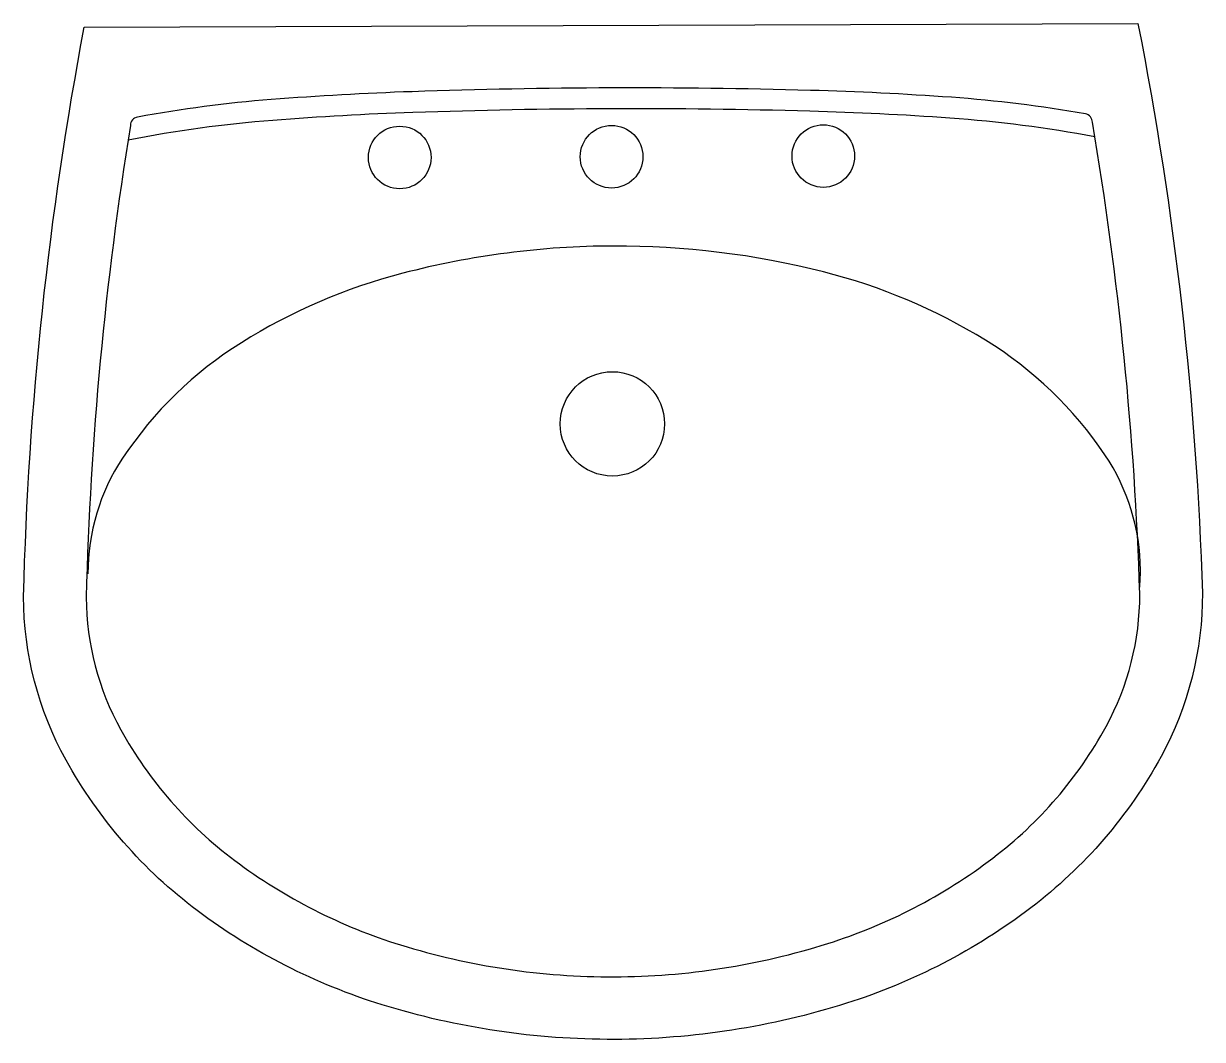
# Model space of a CAD drawing. Extents: x 134.919 to 135.484, y 35.489 to 35.975.
import ezdxf

# ---------------------------------------------------------------- set-up
doc = ezdxf.new("R2010")
doc.units = 0
doc.header["$MEASUREMENT"] = 0
doc.layers.add('MUEB-SANIT', color=251, linetype='CONTINUOUS')

msp = doc.modelspace()

# ---------------------------------------------------------------- linework, layer by layer
at = {"layer": 'MUEB-SANIT'}
for points in [[(135.46396, 35.62427, -0.105993), (135.40153, 35.55168, -0.086045), (135.31325, 35.50598, -0.075823), (135.20198, 35.48863, -0.075823), (135.09059, 35.50524, -0.086045), (135.00202, 35.55035, -0.105993), (134.93911, 35.62253, -0.126254), (134.91878, 35.70069, -0.040576), (134.94787, 35.97379), (135.45287, 35.97546, -0.040576), (135.48377, 35.70256, -0.126254)], [(135.45377, 35.70206, 0.03416), (135.43104, 35.92815, 0.362822), (135.42767, 35.93216, 0.025995), (135.36348, 35.94012, 0.010918), (135.2959, 35.94346, 0.00774), (135.20047, 35.94463, 0.00774), (135.10505, 35.94283, 0.010918), (135.03749, 35.93904, 0.025995), (134.97336, 35.93066, 0.362822), (134.97001, 35.92663, 0.03416), (134.94878, 35.70039, 0.125477), (134.96535, 35.63707, 0.105993), (135.02, 35.57437, 0.086045), (135.09944, 35.53391, 0.075823), (135.20188, 35.51863, 0.075823), (135.30422, 35.53458, 0.086045), (135.38339, 35.57557, 0.105993), (135.43762, 35.63863, 0.125477)]]:
    msp.add_lwpolyline(points, format="xyb", close=True, dxfattribs=at)
for points in [[(135.43221, 35.92117, 0.028607), (135.36277, 35.93014, 0.010918), (135.29562, 35.93347, 0.00774), (135.2005, 35.93463, 0.00774), (135.10539, 35.93284, 0.010918), (135.03827, 35.92907, 0.028607), (134.96889, 35.91963, 0.025995)], [(135.45368, 35.70477, 0.021943), (135.45404, 35.7135, 0.148444), (135.43705, 35.76878, 0.107107), (135.37981, 35.8237, 0.075995), (135.30221, 35.85646, 0.062864), (135.20132, 35.86886, 0.062864), (135.10053, 35.8558, 0.075995), (135.02315, 35.82252, 0.107107), (134.96626, 35.76722, 0.148444), (134.94965, 35.71183, 0.148444)]]:
    msp.add_lwpolyline(points, format="xyb", dxfattribs=at)
for centre, radius in [((135.09908, 35.91129), 0.015), ((135.20058, 35.91163), 0.015), ((135.30208, 35.91196), 0.015), ((135.201, 35.78363), 0.025)]:
    msp.add_circle(centre, radius, dxfattribs=at)

doc.saveas('drawing.dxf')
